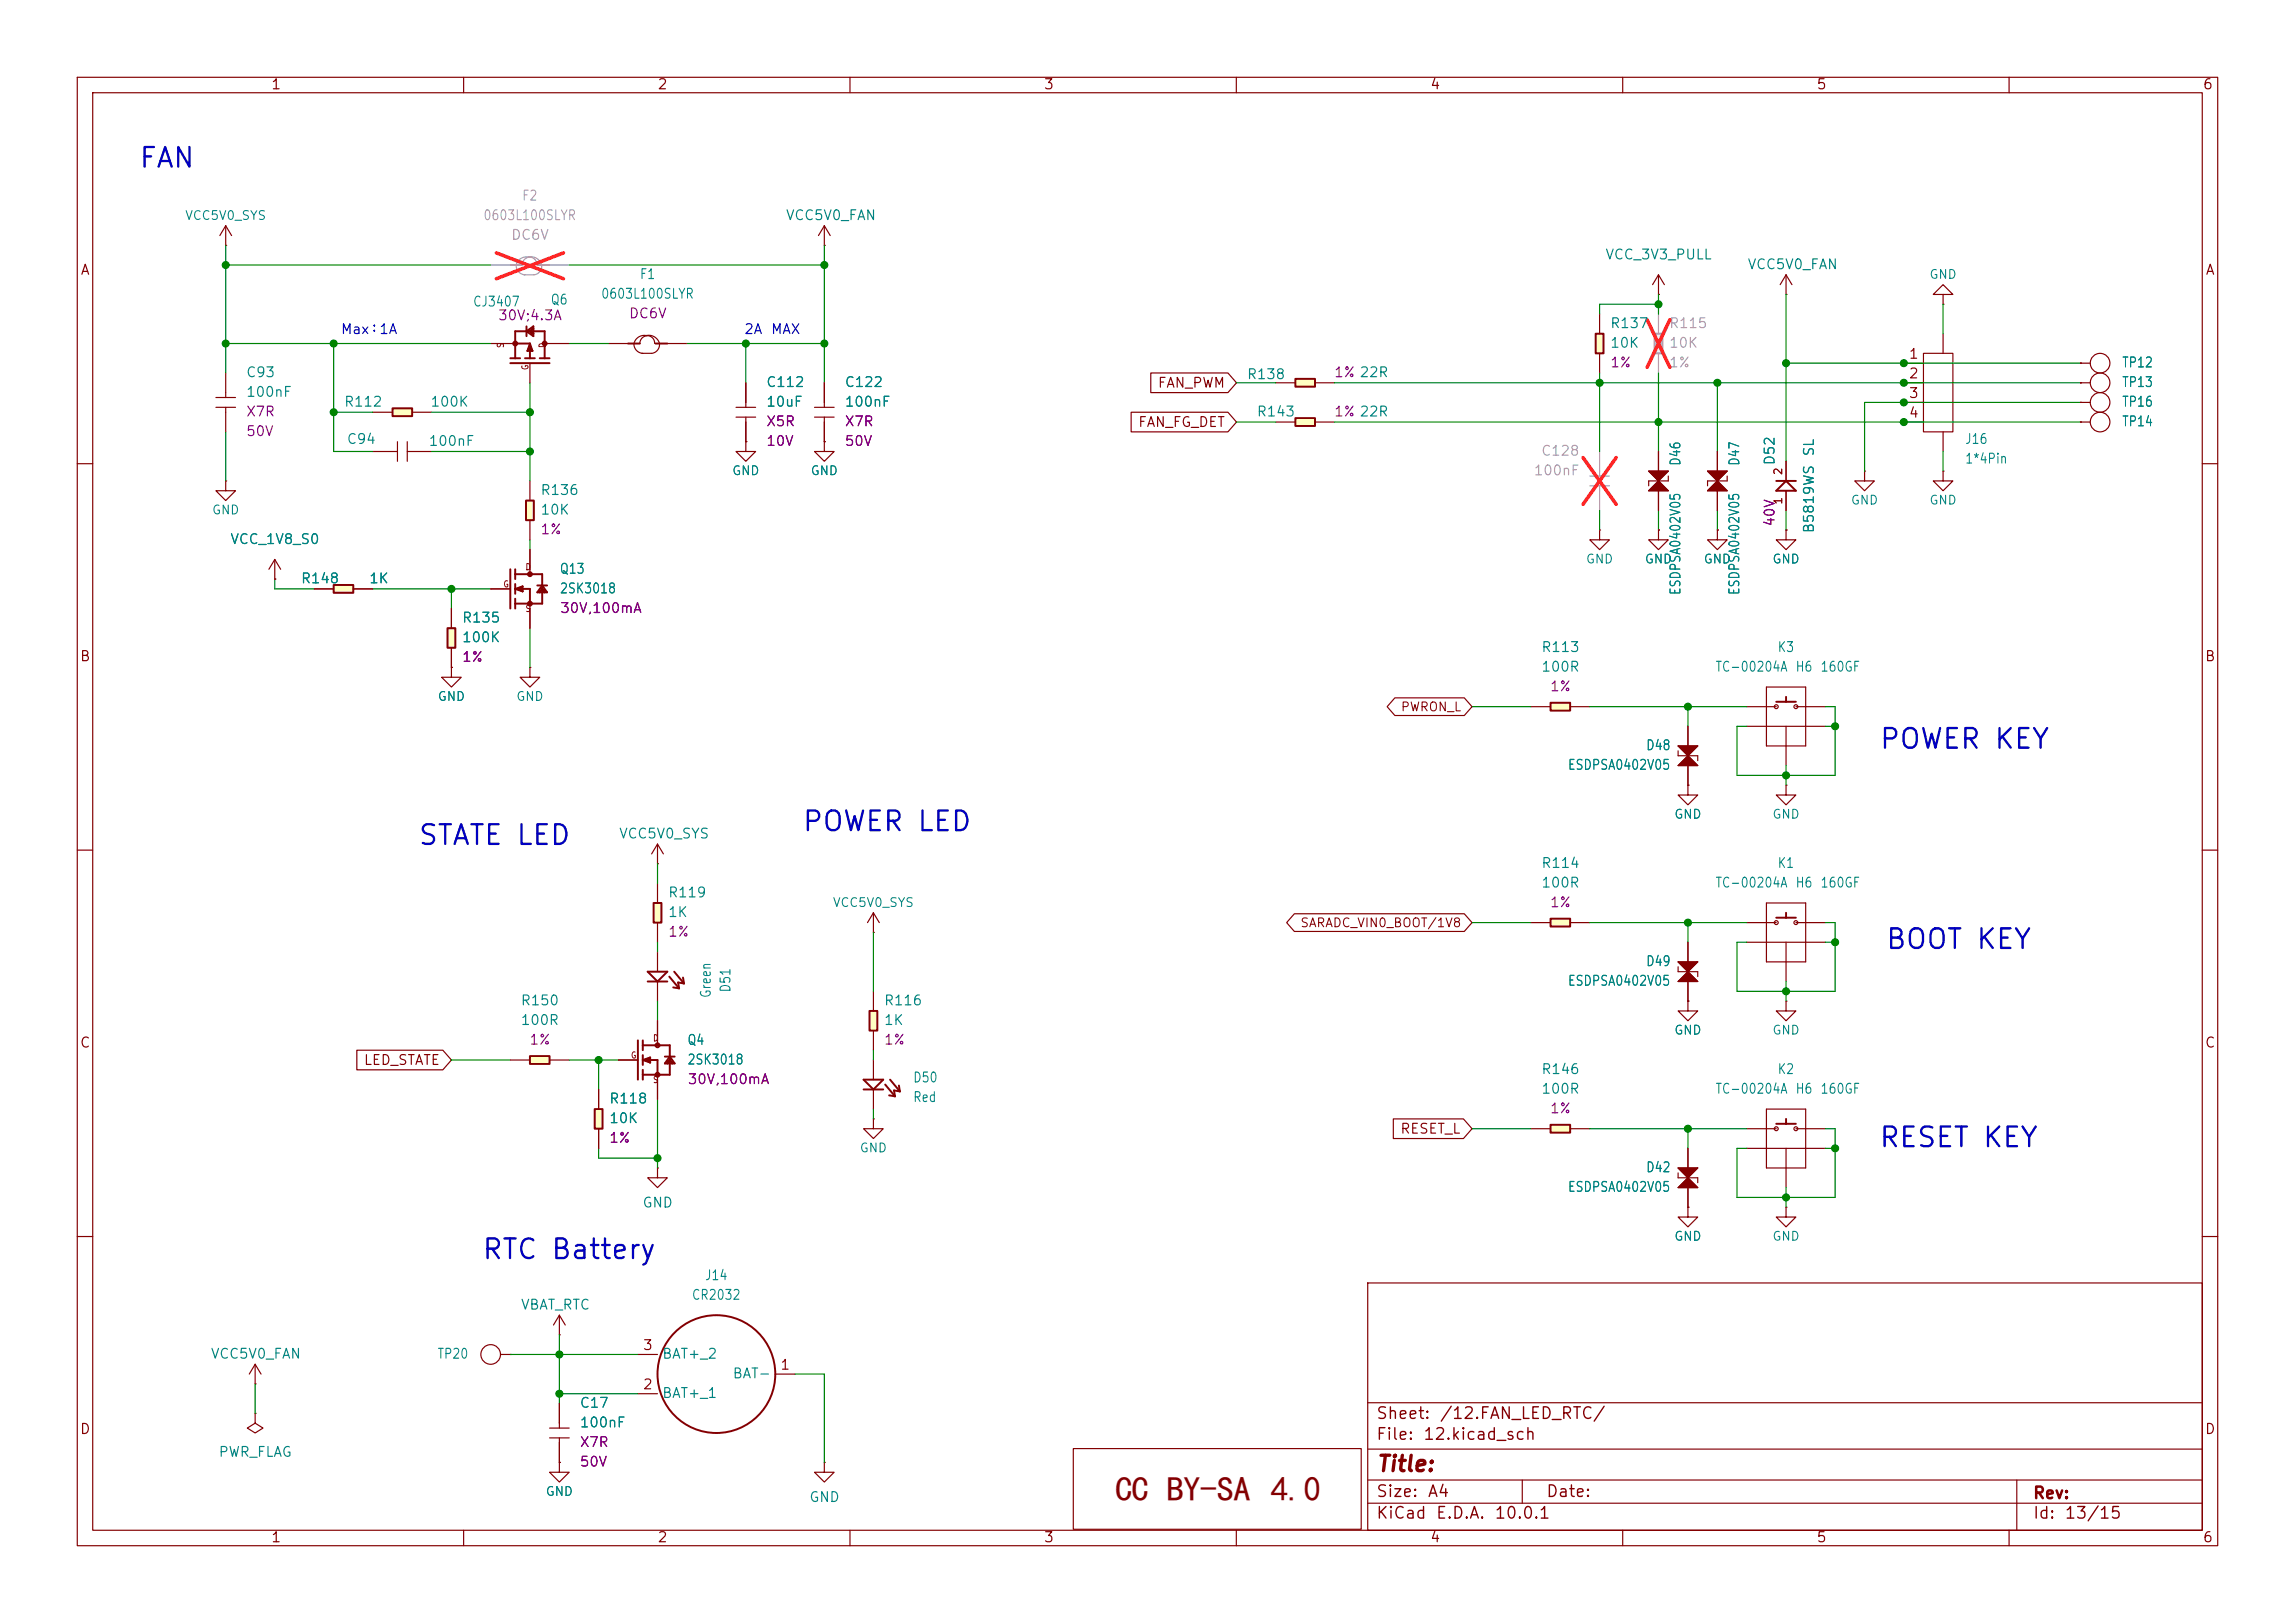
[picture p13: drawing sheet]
<svg xmlns="http://www.w3.org/2000/svg" width="297mm" height="210mm" viewBox="0 0 297 210" stroke-linecap="round" stroke-linejoin="round" font-family="sans-serif">
<defs><g id="words">
<text font-size="4.5" fill="#830000" x="144.3" y="194.2">CC BY-SA 4.0</text>
<g font-size="2.5" fill="#0000c2">
<text x="17.9" y="22.3">FAN</text>
<text x="243.1" y="97.5">POWER KEY</text>
<text x="54" y="110">STATE LED</text>
<text x="103.7" y="108.2">POWER LED</text>
<text x="243.9" y="123.4">BOOT KEY</text>
<text x="243" y="149.1">RESET KEY</text>
<text x="62.2" y="163.6">RTC Battery</text>
</g>
<text font-size="2" fill="#830000" x="178" y="190.9">Title:</text>
<g font-size="1.5" fill="#830000">
<text x="178" y="184">Sheet:</text>
<text x="186.2" y="184">/12.FAN_LED_RTC/</text>
<text x="178" y="186.7">File:</text>
<text x="184.1" y="186.7">12.kicad_sch</text>
<text x="178" y="196.9">KiCad</text>
<text x="178" y="194.1">Size:</text>
<text x="184.7" y="194.1">A4</text>
<text x="185.7" y="196.9">E.D.A.</text>
<text x="193.3" y="196.9">10.0.1</text>
<text x="200" y="194.1">Date:</text>
<text x="263" y="194.3">Rev:</text>
<text x="263" y="196.9">Id:</text>
<text x="267.1" y="196.9">13/15</text>
</g>
<g font-size="1.3" fill="#830000">
<text x="35" y="11.9">1</text>
<text x="85" y="11.9">2</text>
<text x="135" y="11.9">3</text>
<text x="185" y="11.9">4</text>
<text x="235" y="11.9">5</text>
<text x="285" y="11.9">6</text>
<text x="10.3" y="35.9">A</text>
<text x="285.3" y="35.9">A</text>
<text x="246.9" y="46.7">1</text>
<text x="149.7" y="50.5">FAN_PWM</text>
<text x="246.9" y="49.3">2</text>
<text x="246.9" y="51.8">3</text>
<text x="147.2" y="55.6">FAN_FG_DET</text>
<text x="246.9" y="54.4">4</text>
<text x="10.3" y="85.9">B</text>
<text x="285.3" y="85.9">B</text>
<text x="10.3" y="135.9">C</text>
<text x="285.3" y="135.9">C</text>
<text x="47" y="138.1">LED_STATE</text>
<text x="181.1" y="147">RESET_L</text>
<text x="83.1" y="175">3</text>
<text x="100.9" y="177.5">1</text>
<text x="10.3" y="185.9">D</text>
<text x="83.1" y="180.1">2</text>
<text x="285.3" y="185.9">D</text>
<text x="35" y="199.9">1</text>
<text x="85" y="199.9">2</text>
<text x="135" y="199.9">3</text>
<text x="185" y="199.9">4</text>
<text x="235" y="199.9">5</text>
<text x="285" y="199.9">6</text>
</g>
<g font-size="1.3" fill="#a0a0a0">
<text x="62.5" y="28.8">0603L100SLYR</text>
<text x="67.5" y="26.3">F2</text>
<text x="66.1" y="31.3">DC6V</text>
<text x="215.9" y="42.8">R115</text>
<text x="215.9" y="45.3">10K</text>
<text x="215.9" y="47.9">1%</text>
<text x="199.4" y="59.3">C128</text>
<text x="198.4" y="61.8">100nF</text>
</g>
<g font-size="1.3" fill="#008383">
<text x="101.6" y="28.8">VCC5V0_FAN</text>
<text x="207.7" y="33.9">VCC_3V3_PULL</text>
<text x="226.1" y="35.2">VCC5V0_FAN</text>
<text x="61.1" y="40">CJ3407</text>
<text x="71.2" y="39.7">Q6</text>
<text x="77.7" y="39">0603L100SLYR</text>
<text x="82.7" y="36.4">F1</text>
<text x="208.3" y="42.8">R137</text>
<text x="208.3" y="45.3">10K</text>
<text x="274.5" y="47.9">TP12</text>
<text x="31.8" y="49.1">C93</text>
<text x="31.8" y="51.7">100nF</text>
<text x="44.4" y="52.9">R112</text>
<text x="55.6" y="52.9">100K</text>
<text x="99.1" y="50.4">C112</text>
<text x="99.1" y="52.9">10uF</text>
<text x="109.2" y="50.4">C122</text>
<text x="109.2" y="52.9">100nF</text>
<text x="161.3" y="49.4">R138</text>
<text x="274.5" y="52.9">TP16</text>
<text x="274.5" y="50.4">TP13</text>
<text x="44.8" y="57.8">C94</text>
<text x="55.4" y="58">100nF</text>
<text x="162.5" y="54.2">R143</text>
<text x="235.1" y="59.1" transform="rotate(-90 235.1 59.1)">SL</text>
<text x="254.2" y="57.8">J16</text>
<text x="274.5" y="55.5">TP14</text>
<text x="69.9" y="64.4">R136</text>
<text x="217.8" y="60.4" transform="rotate(-90 217.8 60.4)">D46</text>
<text x="225.4" y="60.4" transform="rotate(-90 225.4 60.4)">D47</text>
<text x="230" y="60.3" transform="rotate(-90 230 60.3)">D52</text>
<text x="254.2" y="60.3">1*4Pin</text>
<text x="29.7" y="70.7">VCC_1V8_S0</text>
<text x="69.9" y="66.9">10K</text>
<text x="235.1" y="69.1" transform="rotate(-90 235.1 69.1)">B5819WS</text>
<text x="38.9" y="75.8">R148</text>
<text x="47.7" y="75.8">1K</text>
<text x="72.4" y="74.6">Q13</text>
<text x="72.4" y="77.1">2SK3018</text>
<text x="217.8" y="77.1" transform="rotate(-90 217.8 77.1)">ESDPSA0402V05</text>
<text x="225.4" y="77.1" transform="rotate(-90 225.4 77.1)">ESDPSA0402V05</text>
<text x="59.7" y="80.9">R135</text>
<text x="59.7" y="83.4">100K</text>
<text x="199.4" y="84.7">R113</text>
<text x="199.4" y="87.2">100R</text>
<text x="221.9" y="87.2">TC-00204A</text>
<text x="230" y="84.7">K3</text>
<text x="232.3" y="87.2">H6</text>
<text x="235.5" y="87.2">160GF</text>
<text x="202.8" y="99.9">ESDPSA0402V05</text>
<text x="212.9" y="97.4">D48</text>
<text x="80" y="108.8">VCC5V0_SYS</text>
<text x="199.4" y="112.6">R114</text>
<text x="230" y="112.6">K1</text>
<text x="86.4" y="116.4">R119</text>
<text x="86.4" y="119">1K</text>
<text x="199.4" y="115.2">100R</text>
<text x="221.9" y="115.2">TC-00204A</text>
<text x="232.3" y="115.2">H6</text>
<text x="235.5" y="115.2">160GF</text>
<text x="212.9" y="125.3">D49</text>
<text x="67.3" y="130.4">R150</text>
<text x="92.3" y="129.2" transform="rotate(-90 92.3 129.2)">Green</text>
<text x="94.8" y="128.5" transform="rotate(-90 94.8 128.5)">D51</text>
<text x="114.3" y="130.4">R116</text>
<text x="202.8" y="127.9">ESDPSA0402V05</text>
<text x="67.3" y="132.9">100R</text>
<text x="88.9" y="135.5">Q4</text>
<text x="114.3" y="132.9">1K</text>
<text x="78.7" y="143.1">R118</text>
<text x="88.9" y="138.1">2SK3018</text>
<text x="118.1" y="140.4">D50</text>
<text x="118.1" y="142.9">Red</text>
<text x="199.4" y="139.3">R146</text>
<text x="199.4" y="141.8">100R</text>
<text x="221.9" y="141.8">TC-00204A</text>
<text x="230" y="139.3">K2</text>
<text x="232.3" y="141.8">H6</text>
<text x="235.5" y="141.8">160GF</text>
<text x="78.7" y="145.6">10K</text>
<text x="202.8" y="154.5">ESDPSA0402V05</text>
<text x="212.9" y="152">D42</text>
<text x="83.1" y="156.6">GND</text>
<text x="91.2" y="166">J14</text>
<text x="67.3" y="169.8">VBAT_RTC</text>
<text x="89.5" y="168.5">CR2032</text>
<text x="27.2" y="176.1">VCC5V0_FAN</text>
<text x="56.5" y="176.1">TP20</text>
<text x="85.6" y="176.1">BAT+_2</text>
<text x="94.7" y="178.7">BAT-</text>
<text x="74.9" y="182.5">C17</text>
<text x="74.9" y="185">100nF</text>
<text x="85.6" y="181.2">BAT+_1</text>
<text x="28.2" y="188.8">PWR_FLAG</text>
<text x="104.6" y="194.7">GND</text>
</g>
<g font-size="1.3" fill="#830083">
<text x="64.4" y="41.8">30V;4.3A</text>
<text x="81.3" y="41.5">DC6V</text>
<text x="208.3" y="47.9">1%</text>
<text x="172.6" y="49.1">1% 22R</text>
<text x="31.8" y="54.2">X7R</text>
<text x="31.8" y="56.7">50V</text>
<text x="99.1" y="55.5">X5R</text>
<text x="99.1" y="58">10V</text>
<text x="109.2" y="55.5">X7R</text>
<text x="109.2" y="58">50V</text>
<text x="172.6" y="54.2">1% 22R</text>
<text x="69.9" y="69.4">1%</text>
<text x="230" y="68.2" transform="rotate(-90 230 68.2)">40V</text>
<text x="72.4" y="79.6">30V,100mA</text>
<text x="59.7" y="86">1%</text>
<text x="200.5" y="89.8">1%</text>
<text x="200.5" y="117.7">1%</text>
<text x="86.4" y="121.5">1%</text>
<text x="68.4" y="135.5">1%</text>
<text x="114.3" y="135.5">1%</text>
<text x="88.9" y="140.6">30V,100mA</text>
<text x="78.7" y="148.2">1%</text>
<text x="200.5" y="144.4">1%</text>
<text x="74.9" y="187.6">X7R</text>
<text x="74.9" y="190.1">50V</text>
</g>
<g font-size="1.3" fill="#0000c2">
<text x="44" y="43.5">Max：1A</text>
<text x="96.2" y="43.5">2A</text>
<text x="99.7" y="43.5">MAX</text>
</g>
<g font-size="1.1" fill="#008383">
<text x="23.9" y="28.7">VCC5V0_SYS</text>
<text x="249.6" y="36.4">GND</text>
<text x="94.7" y="61.8">GND</text>
<text x="104.8" y="61.8">GND</text>
<text x="239.4" y="65.6">GND</text>
<text x="249.6" y="65.6">GND</text>
<text x="27.4" y="66.8">GND</text>
<text x="205.2" y="73.2">GND</text>
<text x="212.8" y="73.2">GND</text>
<text x="220.4" y="73.2">GND</text>
<text x="229.3" y="73.2">GND</text>
<text x="56.6" y="91">GND</text>
<text x="66.7" y="91">GND</text>
<text x="216.6" y="106.2">GND</text>
<text x="229.3" y="106.2">GND</text>
<text x="107.7" y="117.6">VCC5V0_SYS</text>
<text x="216.6" y="134.2">GND</text>
<text x="229.3" y="134.2">GND</text>
<text x="111.2" y="149.4">GND</text>
<text x="216.6" y="160.8">GND</text>
<text x="229.3" y="160.8">GND</text>
<text x="70.5" y="193.8">GND</text>
</g>
<g font-size="1.1" fill="#830000">
<text x="181.2" y="92.3">PWRON_L</text>
<text x="168.2" y="120.3">SARADC_VIN0_BOOT/1V8</text>
</g>
<g font-size="1" fill="#830000">
<text x="230.9" y="65.4" transform="rotate(-90 230.9 65.4)">1</text>
<text x="230.9" y="61.6" transform="rotate(-90 230.9 61.6)">2</text>
</g>
<g font-size=".8" fill="#830000">
<text x="65.4" y="45.1" transform="rotate(-90 65.4 45.1)">S</text>
<text x="68.6" y="47.9" transform="rotate(-90 68.6 47.9)">G</text>
<text x="70.8" y="45.1" transform="rotate(-90 70.8 45.1)">D</text>
<text x="65.1" y="76.2">G</text>
<text x="67.9" y="74">D</text>
<text x="67.9" y="79.4">S</text>
<text x="81.6" y="137.2">G</text>
<text x="84.5" y="134.9">D</text>
<text x="84.5" y="140.3">S</text>
</g>
</g></defs>
<path d="M0 0h297v210h-297z" fill="#fff" stroke="#fff" stroke-width=".13"/>
<g fill="none" stroke="#830000" stroke-width=".15">
<path d="M10 10h277v190h-277zM12 12h273v186h-273zM60 10v2M110 10v2M160 10v2M210 10v2M260 10v2M10 60h2M214.6 68.6v1.3h1.3l-1.3 1.2-1.2-1.2h1.2M214.6 68.6h.1M285 60h2M10 110h2"/>
<path d="M285 110h2M10 160h2M72.4 172.7h.1M72.4 170.2l-.8 1.3M72.4 170.2l.8 1.3M72.4 170.2v2.5M177 166h108v32h-108zM285 160h2M60 198v2M110 198v2M160 198v2M177 194.5h108"/>
<path d="M177 191.5h108M177 187.5h108M177 181.5h108M197 191.5v3M210 198v2M260 198v2M261 191.5v6.5"/>
</g>
<path d="M50.8 52.8h2.5v1h-2.5z" fill="#ffffc2"/>
<path d="M50.8 52.8h2.5v1h-2.5z" fill="none" stroke="#830000" stroke-width=".25"/>
<path d="M48.3 53.3h2.5M48.3 58.4h3.1M51.4 57.2v2.5M52.7 57.2v2.5M52.7 58.4h3.2M53.3 53.3h2.6M218.4 101.6v1.3h1.3l-1.3 1.2-1.2-1.2h1.2M218.4 101.6h.1" fill="none" stroke="#830000" stroke-width=".15"/>
<path d="M43.2 75.7h2.5v1h-2.5z" fill="#ffffc2"/>
<path d="M43.2 75.7h2.5v1h-2.5zM229.9 118.7h2.5M231.1 118.1v.6M83.8 125.7h2.6l-1.3 1.3zM83.8 127h2.6M86.6 126.4l1.3 1.5M87.1 127.8l.8 .1M87.2 125.7l1.3 1.6M88.4 126.5l.1 .8M88.5 127.3l-.7-.2 .1 .8" fill="none" stroke="#830000" stroke-width=".25"/>
<g fill="none" stroke="#830000" stroke-width=".15">
<path d="M40.6 76.2h2.6M45.7 76.2h2.6M226.1 119.4h3.8M228.6 116.8h5.1v7.7h-5.1zM231.1 101.6v1.3h1.3l-1.3 1.2-1.2-1.2h1.2M231.1 101.6h.1M232.4 119.4h3.8M85.1 123.2v2.5M85.1 127v2.5M226.1 121.9h10.1M231.1 121.9v5.1M85.1 151.1v1.3h1.3l-1.3 1.3-1.3-1.3h1.3"/>
<path d="M85.1 151.1h.1"/>
<circle cx="229.9" cy="119.4" r=".25"/>
<circle cx="232.4" cy="119.4" r=".25"/>
</g>
<path d="M77 143.5h1v2.6h-1z" fill="#ffffc2"/>
<path d="M229.9 90.8h2.5M231.1 90.2v.6M77 143.5h1v2.6h-1z" fill="none" stroke="#830000" stroke-width=".25"/>
<g fill="none" stroke="#830000" stroke-width=".15">
<path d="M246.4 47h2.5M246.4 49.5h2.5M246.4 52.1h2.5M246.4 54.6h2.5M248.9 45.7h3.8v10.2h-3.8zM251.5 43.2v2.5M251.5 55.9v2.5M29.2 62.2v1.3h1.3l-1.3 1.3-1.3-1.3h1.3M29.2 62.2h.1M35.6 74.9h.1M35.6 72.4l-.8 1.3M35.6 72.4l.7 1.3"/>
<path d="M35.6 72.4v2.5M58.4 86.4v1.2h1.3l-1.3 1.3-1.2-1.3h1.2M58.4 86.4h.1M68.6 86.4v1.2h1.3l-1.3 1.3-1.3-1.3h1.3M68.6 86.4h.1M226.1 91.4h3.8M226.1 94h10.1M228.6 88.9h5.1v7.6h-5.1zM231.1 94v5.1M232.4 91.4h3.8M77.5 141v2.5M77.5 146.1v2.5"/>
<circle cx="229.9" cy="91.4" r=".25"/>
<circle cx="232.4" cy="91.4" r=".25"/>
</g>
<path d="M214.1 43.2h1v2.5h-1z" fill="#efefef"/>
<path d="M214.1 43.2h1v2.5h-1z" fill="none" stroke="#a0a0a0" stroke-width=".25"/>
<path d="M214.6 40.6v2.6M214.6 45.7v2.6" fill="none" stroke="#a0a0a0" stroke-width=".15"/>
<path d="M213.2 41.4l2.9 6.1M216.1 41.4l-2.9 6.1" fill="none" stroke="#ff2626" stroke-width=".46"/>
<path d="M214.6 38.1h.1M214.6 35.6l-.7 1.2M214.6 35.6l.8 1.2M214.6 35.6v2.5" fill="none" stroke="#830000" stroke-width=".15"/>
<path d="M206.5 43.2h1v2.5h-1z" fill="#ffffc2"/>
<g fill="none" stroke="#830000" stroke-width=".25">
<path d="M206.5 43.2h1v2.5h-1zM82.6 134.6v5.1M83.2 134.6v1.3M83.2 136.5v1.3M83.2 138.4v1.3M83.2 135.3h3.5v3.8h-3.5M83.5 137.2l.6 .3M83.5 137.2h1.6v1.9M83.7 137l.4 .5M84.1 136.8l-.9 .4 .9 .3M84.1 136.8l-.6 .4M84.1 136.8v.7"/>
<path d="M86 136.7h1.3M86.7 136.7l.6 .9h-1.3zM86.7 137.2l-.3 .3M86.7 137.2l-.3 .4M86.7 137.2l.3 .3M86.7 137.2l.3 .4"/>
<circle cx="85.1" cy="135.3" r=".25"/>
<circle cx="85.1" cy="139.1" r=".25"/>
</g>
<path d="M207 40.6v2.6M207 45.7v2.6M85.1 111.8h.1M85.1 109.2l-.8 1.3M85.1 109.2l.8 1.3M85.1 109.2v2.6M80 137.2h2.6M85.1 132.1v3.2M85.1 139.1v3.1" fill="none" stroke="#830000" stroke-width=".15"/>
<path d="M84.6 116.8h1v2.6h-1z" fill="#ffffc2"/>
<path d="M81.3 44.5h1.5M84.8 44.5h1.6M229.9 63.5l1.2-1.3 1.3 1.3zM229.9 62.2h2.5M84.6 116.8h1v2.6h-1z" fill="none" stroke="#830000" stroke-width=".25"/>
<g fill="none" stroke="#830000" stroke-width=".15">
<path d="M231.1 38.1h.1M231.1 35.6l-.7 1.2M231.1 35.6l.8 1.2M231.1 35.6v2.5M251.5 38.1h1.2l-1.2-1.3-1.3 1.3h1.3v1.3M251.5 39.4h.1M78.7 44.5h2.6M82.8 44.5a.96 .96 0 0 1 1-1.1 .96 .96 0 0 1 .9 1.1M83.6 43.4a1.32 1.32 0 0 1 1.7 1.6l-.3 .4-.5 .3h-1.4M83.7 43.4a1.19 1.19 0 0 0-1.5 .6 1.19 1.19 0 0 0 .5 1.6l.5 .1M86.4 44.5h2.5M214.6 58.4v2.6"/>
<path d="M222.3 58.4v2.6M231.1 59.7v2.5M213.4 61h2.5l-2.5 2.5h2.5zM214.6 63.5v2.5M215.9 61.6v.6h-2.5v.7M221 61h2.5l-2.5 2.5h2.5zM222.3 68.6v1.3h1.2l-1.2 1.2-1.3-1.2h1.3M222.3 68.6h.1M222.3 63.5v2.5M223.5 61.6v.6h-2.5v.7M231.1 68.6v1.3h1.3l-1.3 1.2-1.2-1.2h1.2M231.1 68.6h.1"/>
<path d="M231.1 63.5v2.5M251.5 61v1.2h1.2l-1.2 1.3-1.3-1.3h1.3M251.5 61h.1M85.1 114.3v2.5M85.1 119.4v2.5M218.4 129.5v1.3h1.3l-1.3 1.3-1.2-1.3h1.2M218.4 129.5h.1M231.1 129.5v1.3h1.3l-1.3 1.3-1.2-1.3h1.2M231.1 129.5h.1"/>
</g>
<g fill="#830000" stroke="#830000" stroke-width=".15">
<path d="M221 63.5l1.3-1.3 1.2 1.3z"/>
<path d="M221 61h2.5l-1.2 1.2z"/>
<path d="M213.4 63.5l1.2-1.3 1.3 1.3z"/>
<path d="M213.4 61h2.5l-1.3 1.2z"/>
</g>
<path d="M57.9 81.3h1v2.5h-1z" fill="#ffffc2"/>
<g fill="none" stroke="#830000" stroke-width=".25">
<path d="M66 73.7v5M66.7 73.7v1.2M66.7 75.6v1.2M66.7 77.5v1.2M66.7 74.3h3.5v3.8h-3.5M67 76.2l.6 .3M67 76.2h1.6v1.9M67.2 76.1l.4 .4M67.6 75.9l-.9 .3 .9 .3M67.6 75.9l-.6 .3M67.6 75.9v.6M69.5 75.8h1.3"/>
<path d="M70.2 75.8l.6 .8h-1.3zM70.2 76.2l-.3 .3M70.2 76.2l-.3 .4M70.2 76.2l.3 .3M70.2 76.2l.3 .4M57.9 81.3h1v2.5h-1z"/>
<circle cx="68.6" cy="78.1" r=".25"/>
<circle cx="68.6" cy="74.3" r=".25"/>
</g>
<g fill="none" stroke="#830000" stroke-width=".15">
<path d="M29.2 31.8h.1M29.2 29.2l-.8 1.3M29.2 29.2l.8 1.3M29.2 29.2v2.6M27.9 51.4h2.6M27.9 52.7h2.6M29.2 48.3v3.1M29.2 52.7v3.2M269.2 54.6h.1M269.2 52.1h.1M269.2 47h.1M269.2 49.5h.1"/>
<path d="M269.2 54.6h1.3M269.2 52.1h1.3M269.2 47h1.3M269.2 49.5h1.3M58.4 78.7v2.6M63.5 76.2h2.5M68.6 71.1v3.2M68.6 78.1v3.2M241.3 61v1.2h1.3l-1.3 1.3-1.3-1.3h1.3M241.3 61h.1M58.4 83.8v2.6M33 182.9v1.3l1 .6-1 .6-1-.6 1-.6"/>
<path d="M33 182.9h.1M71.1 184.8h2.6M71.1 186.1h2.6M72.4 189.2v1.3h1.3l-1.3 1.3-1.3-1.3h1.3M72.4 189.2h.1M72.4 181.6v3.2M72.4 186.1v3.1"/>
<circle cx="271.8" cy="47" r="1.27"/>
<circle cx="271.8" cy="49.5" r="1.27"/>
<circle cx="271.8" cy="52.1" r="1.27"/>
<circle cx="271.8" cy="54.6" r="1.27"/>
</g>
<path d="M68.6 136.7h2.5v1h-2.5z" fill="#ffffc2"/>
<g fill="none" stroke="#830000" stroke-width=".25">
<path d="M68.6 136.7h2.5v1h-2.5zM229.9 145.4h2.5M231.1 144.8v.6"/>
<circle cx="92.7" cy="177.8" r="7.6"/>
</g>
<g fill="none" stroke="#830000" stroke-width=".15">
<path d="M66 137.2h2.6M71.1 137.2h2.6M217.2 151.1h2.5l-2.5 2.6h2.5zM217.2 151.8v.6h2.5v.6M218.4 156.2v1.3h1.3l-1.3 1.3-1.2-1.3h1.2M218.4 156.2h.1M218.4 148.6v2.5M218.4 153.7v2.5M226.1 146.1h3.8M226.1 148.6h10.1M228.6 143.5h5.1v7.6h-5.1zM231.1 156.2v1.3h1.3l-1.3 1.3-1.2-1.3h1.2"/>
<path d="M231.1 156.2h.1M231.1 148.6v5.1M232.4 146.1h3.8M33 179.1h.1M33 176.5l-.7 1.3M33 176.5l.8 1.3M33 176.5v2.6M64.8 175.3h1.2M66 175.3h.1M82.6 175.3h2.5M100.3 177.8h2.6M82.6 180.3h2.5"/>
<path d="M106.7 189.2v1.3h1.3l-1.3 1.3-1.3-1.3h1.3M106.7 189.2h.1M138.9 187.4h37.3v10.5h-37.3z"/>
<circle cx="229.9" cy="146.1" r=".25"/>
<circle cx="232.4" cy="146.1" r=".25"/>
<circle cx="63.5" cy="175.3" r="1.27"/>
</g>
<g fill="#830000" stroke="#830000" stroke-width=".15">
<path d="M217.2 151.1h2.5l-1.3 1.3z"/>
<path d="M217.2 153.7l1.2-1.3 1.3 1.3z"/>
</g>
<path d="M207 58.4v3.2M205.7 61.6h2.6M205.7 62.9h2.6M207 62.9v3.1" fill="none" stroke="#a0a0a0" stroke-width=".15"/>
<path d="M204.9 59.2l4.3 6.1M209.2 59.2l-4.3 6.1" fill="none" stroke="#ff2626" stroke-width=".46"/>
<path d="M167.6 54.1h2.6v1h-2.6z" fill="#ffffc2"/>
<path d="M167.6 54.1h2.6v1h-2.6z" fill="none" stroke="#830000" stroke-width=".25"/>
<path d="M165.1 54.6h2.5M170.2 54.6h2.5" fill="none" stroke="#830000" stroke-width=".15"/>
<path d="M200.7 145.5h2.5v1.1h-2.5z" fill="#ffffc2"/>
<path d="M200.7 145.5h2.5v1.1h-2.5z" fill="none" stroke="#830000" stroke-width=".25"/>
<path d="M198.1 146.1h2.6M203.2 146.1h2.5" fill="none" stroke="#830000" stroke-width=".15"/>
<path d="M200.7 118.9h2.5v1h-2.5z" fill="#ffffc2"/>
<path d="M200.7 118.9h2.5v1h-2.5z" fill="none" stroke="#830000" stroke-width=".25"/>
<path d="M198.1 119.4h2.6M203.2 119.4h2.5M217.2 124.5h2.5l-2.5 2.5h2.5zM217.2 125.1v.6h2.5v.7M218.4 121.9v2.6M218.4 127v2.5" fill="none" stroke="#830000" stroke-width=".15"/>
<g fill="#830000" stroke="#830000" stroke-width=".15">
<path d="M217.2 124.5h2.5l-1.3 1.2z"/>
<path d="M217.2 127l1.2-1.3 1.3 1.3z"/>
</g>
<path d="M68.1 64.8h1v2.5h-1z" fill="#ffffc2"/>
<path d="M68.1 64.8h1v2.5h-1z" fill="none" stroke="#830000" stroke-width=".25"/>
<path d="M68.6 62.2v2.6M68.6 67.3v2.6M207 68.6v1.3h1.3l-1.3 1.2-1.3-1.2h1.3M207 68.6h.1" fill="none" stroke="#830000" stroke-width=".15"/>
<path d="M200.7 90.9h2.5v1h-2.5z" fill="#ffffc2"/>
<path d="M200.7 90.9h2.5v1h-2.5zM111.8 139.7h2.5l-1.3 1.3zM115.2 139.7l1.3 1.5M111.8 141h2.5M114.6 140.3l1.2 1.6M115.1 141.7l.7 .2M116.3 140.5l.2 .7M116.5 141.2l-.8-.1 .1 .8" fill="none" stroke="#830000" stroke-width=".25"/>
<path d="M198.1 91.4h2.6M203.2 91.4h2.5M217.2 96.5h2.5l-2.5 2.6h2.5zM217.2 97.2v.6h2.5v.6M218.4 94v2.5M218.4 99.1v2.5M113 118.1v2.6M113 118.1l-.7 1.3M113 118.1l.8 1.3M113 120.7h.1M113 137.2v2.5M113 141v2.5" fill="none" stroke="#830000" stroke-width=".15"/>
<g fill="#830000" stroke="#830000" stroke-width=".15">
<path d="M217.2 96.5h2.5l-1.3 1.3z"/>
<path d="M217.2 99.1l1.2-1.3 1.3 1.3z"/>
</g>
<path d="M112.5 130.8h1v2.6h-1z" fill="#ffffc2"/>
<path d="M112.5 130.8h1v2.6h-1z" fill="none" stroke="#830000" stroke-width=".25"/>
<path d="M105.4 52.7h2.6M105.4 54h2.6M106.7 49.5v3.2M106.7 54v3.2M113 128.3v2.5M113 133.4v2.5M113 144.8v1.3h1.3l-1.3 1.2-1.2-1.2h1.2M113 144.8h.1" fill="none" stroke="#830000" stroke-width=".15"/>
<path d="M167.6 49h2.6v1h-2.6z" fill="#ffffc2"/>
<g fill="none" stroke="#830000" stroke-width=".25">
<path d="M66 47h5.1M66 46.4h1.3M66.7 46.4v-3.5h3.8v3.5M66.7 44.5h1.9M67.9 46.4h1.3M68.1 42.9l.9-.7v1.3zM68.1 42.2v1.3M68.3 45.4h.6M68.5 45l.4 .4M68.6 44.8v1.6M68.6 44.8l-.3 .6M68.6 44.8l.3 .6"/>
<path d="M68.6 44.5l.3 .9M68.6 44.5l-.3 .9M68.6 42.9l.4 .3M68.6 42.9l.3 .3M68.9 42.5l-.3 .4M69 42.5l-.4 .4M69.9 46.4h1.2M167.6 49h2.6v1h-2.6z"/>
<circle cx="66.7" cy="44.5" r=".25"/>
<circle cx="70.5" cy="44.5" r=".25"/>
</g>
<g fill="none" stroke="#830000" stroke-width=".15">
<path d="M106.7 31.8h.1M106.7 29.2l-.8 1.3M106.7 29.2l.7 1.3M106.7 29.2v2.6M63.5 44.5h3.2M68.6 44.5v.3M68.6 47v2.5M70.5 44.5h3.2M95.3 52.7h2.5M95.3 54h2.5M96.5 57.2v1.2h1.3l-1.3 1.3-1.2-1.3h1.2M96.5 57.2h.1"/>
<path d="M96.5 49.5v3.2M96.5 54v3.2M106.7 57.2v1.2h1.3l-1.3 1.3-1.3-1.3h1.3M106.7 57.2h.1M106.7 49.5v2.6M106.7 54.6v2.6M146.4 53.3h12.5l1.1 1.3-1.1 1.3h-12.5zM148.9 48.3h10l1.1 1.2-1.1 1.3h-10zM165.1 49.5h2.5M170.2 49.5h2.5M214.6 58.4v2.6M222.3 58.4v2.6"/>
<path d="M231.1 59.7v2.5M269.2 54.6h.1M269.2 52.1h.1M269.2 47h.1M269.2 49.5h.1M35.6 74.9h.1M40.6 76.2h2.6M45.7 76.2h2.6M58.4 78.7v2.6M63.5 76.2h2.5M68.6 71.1v2.6M68.6 78.7v2.6"/>
<path d="M214.6 68.6h.1M214.6 63.5v2.5M222.3 68.6h.1M222.3 63.5v2.5M231.1 68.6h.1M231.1 63.5v2.5M58.4 86.4h.1M58.4 83.8v2.6M180.5 90.3h9l1 1.1-1 1.2h-9l-1-1.2zM218.4 94v2.5M218.4 99.1v2.5M167.5 118.2h22l1 1.2-1 1.1h-22l-1-1.1z"/>
<path d="M218.4 101.6h.1M46.2 135.9h11.1l1.1 1.3-1.1 1.2h-11.1zM80 137.2h2.6M85.1 132.1v2.5M85.1 139.7v2.5M218.4 129.5h.1M218.4 121.9v2.6M218.4 127v2.5M77.5 141v2.5M77.5 146.1v2.5M180.3 144.8h9.1l1.1 1.3-1.1 1.2h-9.1zM218.4 156.2h.1"/>
<path d="M218.4 148.6v2.5M218.4 153.7v2.5M72.4 189.2h.1M72.4 181.6v2.6M72.4 186.7v2.5"/>
</g>
<path d="M63.5 34.3h2.5M67.6 34.3a.96 .96 0 0 1 .9-1 .96 .96 0 0 1 1 1M68.3 33.3a1.32 1.32 0 0 1 1.7 1.6l-.3 .4-.4 .2-1.5 .1M68.5 33.3a1.19 1.19 0 0 0-1.5 .6 1.19 1.19 0 0 0 .4 1.5l.5 .2M71.1 34.3h2.6" fill="none" stroke="#a0a0a0" stroke-width=".15"/>
<path d="M66 34.3h1.6M69.6 34.3h1.5" fill="none" stroke="#a0a0a0" stroke-width=".25"/>
<path d="M64.2 32.7l8.7 3.4M72.9 32.7l-8.7 3.4" fill="none" stroke="#ff2626" stroke-width=".46"/>
<g fill="none" stroke="#008300" stroke-width=".15">
<path d="M29.2 31.8v16.5M29.2 34.3h34.3M73.7 34.3h33M106.7 31.8v17.7M214.6 38.1v2.5M214.6 39.4h-7.6v1.2M231.1 38.1v21.6M251.5 39.4v3.8M29.2 55.9v6.3M29.2 44.5h34.3M43.2 44.5v13.9h5.1M43.2 53.3h5.1"/>
<path d="M55.9 53.3h12.7M55.9 58.4h12.7M68.6 49.5v12.7M73.7 44.5h5M88.9 44.5h17.8M96.5 44.5v5M160 54.6h5.1M160 49.5h5.1M172.7 54.6h96.5M172.7 49.5h96.5M207 48.3v10.1M214.6 48.3v10.1"/>
<path d="M222.3 49.5v8.9M231.1 47h38.1M251.5 58.4v2.6M269.2 52.1h-27.9v8.9M35.6 74.9v1.3h5M48.3 76.2h15.2M58.4 76.2v2.5M68.6 69.9v1.2M207 66v2.6M214.6 66v2.6M222.3 66v2.6M231.1 66v2.6"/>
<path d="M68.6 81.3v5.1M190.5 91.4h7.6M205.7 91.4h20.4M218.4 91.4v2.6M231.1 99.1v2.5M236.2 91.4h1.3v8.9h-12.7v-6.3h1.3M236.2 94h1.3M85.1 111.8v2.5M190.5 119.4h7.6M205.7 119.4h20.4M218.4 119.4v2.5M236.2 119.4h1.3v8.9h-12.7v-6.4h1.3"/>
<path d="M58.4 137.2h7.6M73.7 137.2h6.3M77.5 137.2v3.8M85.1 121.9v1.3M85.1 129.5v2.6M113 120.7v7.6M113 135.9v1.3M231.1 127v2.5M236.2 121.9h1.3M77.5 148.6v1.3h7.6M85.1 142.2v8.9M113 143.5v1.3"/>
<path d="M190.5 146.1h7.6M205.7 146.1h20.4M218.4 146.1v2.5M231.1 153.7v2.5M236.2 146.1h1.3v8.8h-12.7v-6.3h1.3M236.2 148.6h1.3M33 179.1v3.8M66 175.3h16.6M72.4 172.7v8.9M102.9 177.8h3.8v11.4M72.4 180.3h10.2"/>
</g>
<g fill="#008300" stroke="#008300" stroke-width=".13">
<circle cx="218.4" cy="91.4" r=".46"/>
<circle cx="218.4" cy="119.4" r=".46"/>
<circle cx="237.5" cy="94" r=".46"/>
<circle cx="237.5" cy="121.9" r=".46"/>
<circle cx="231.1" cy="100.3" r=".46"/>
<circle cx="207" cy="49.5" r=".46"/>
<circle cx="214.6" cy="39.4" r=".46"/>
<circle cx="29.2" cy="34.3" r=".46"/>
<circle cx="29.2" cy="44.5" r=".46"/>
<circle cx="43.2" cy="53.3" r=".46"/>
<circle cx="43.2" cy="44.5" r=".46"/>
<circle cx="246.4" cy="49.5" r=".46"/>
<circle cx="246.4" cy="47" r=".46"/>
<circle cx="231.1" cy="47" r=".46"/>
<circle cx="222.2" cy="49.5" r=".46"/>
<circle cx="214.6" cy="54.6" r=".46"/>
<circle cx="246.4" cy="52.1" r=".46"/>
<circle cx="246.4" cy="54.6" r=".46"/>
<circle cx="58.4" cy="76.2" r=".46"/>
<circle cx="72.4" cy="175.3" r=".46"/>
<circle cx="85.1" cy="149.9" r=".46"/>
<circle cx="72.4" cy="180.3" r=".46"/>
<circle cx="77.5" cy="137.2" r=".46"/>
<circle cx="231.1" cy="128.3" r=".46"/>
<circle cx="237.5" cy="148.6" r=".46"/>
<circle cx="231.1" cy="154.9" r=".46"/>
<circle cx="218.4" cy="146.1" r=".46"/>
<circle cx="106.7" cy="34.3" r=".46"/>
<circle cx="106.7" cy="44.5" r=".46"/>
<circle cx="68.6" cy="53.3" r=".46"/>
<circle cx="68.6" cy="58.4" r=".46"/>
<circle cx="96.5" cy="44.5" r=".46"/>
</g>
<use href="#words"/>
</svg>
